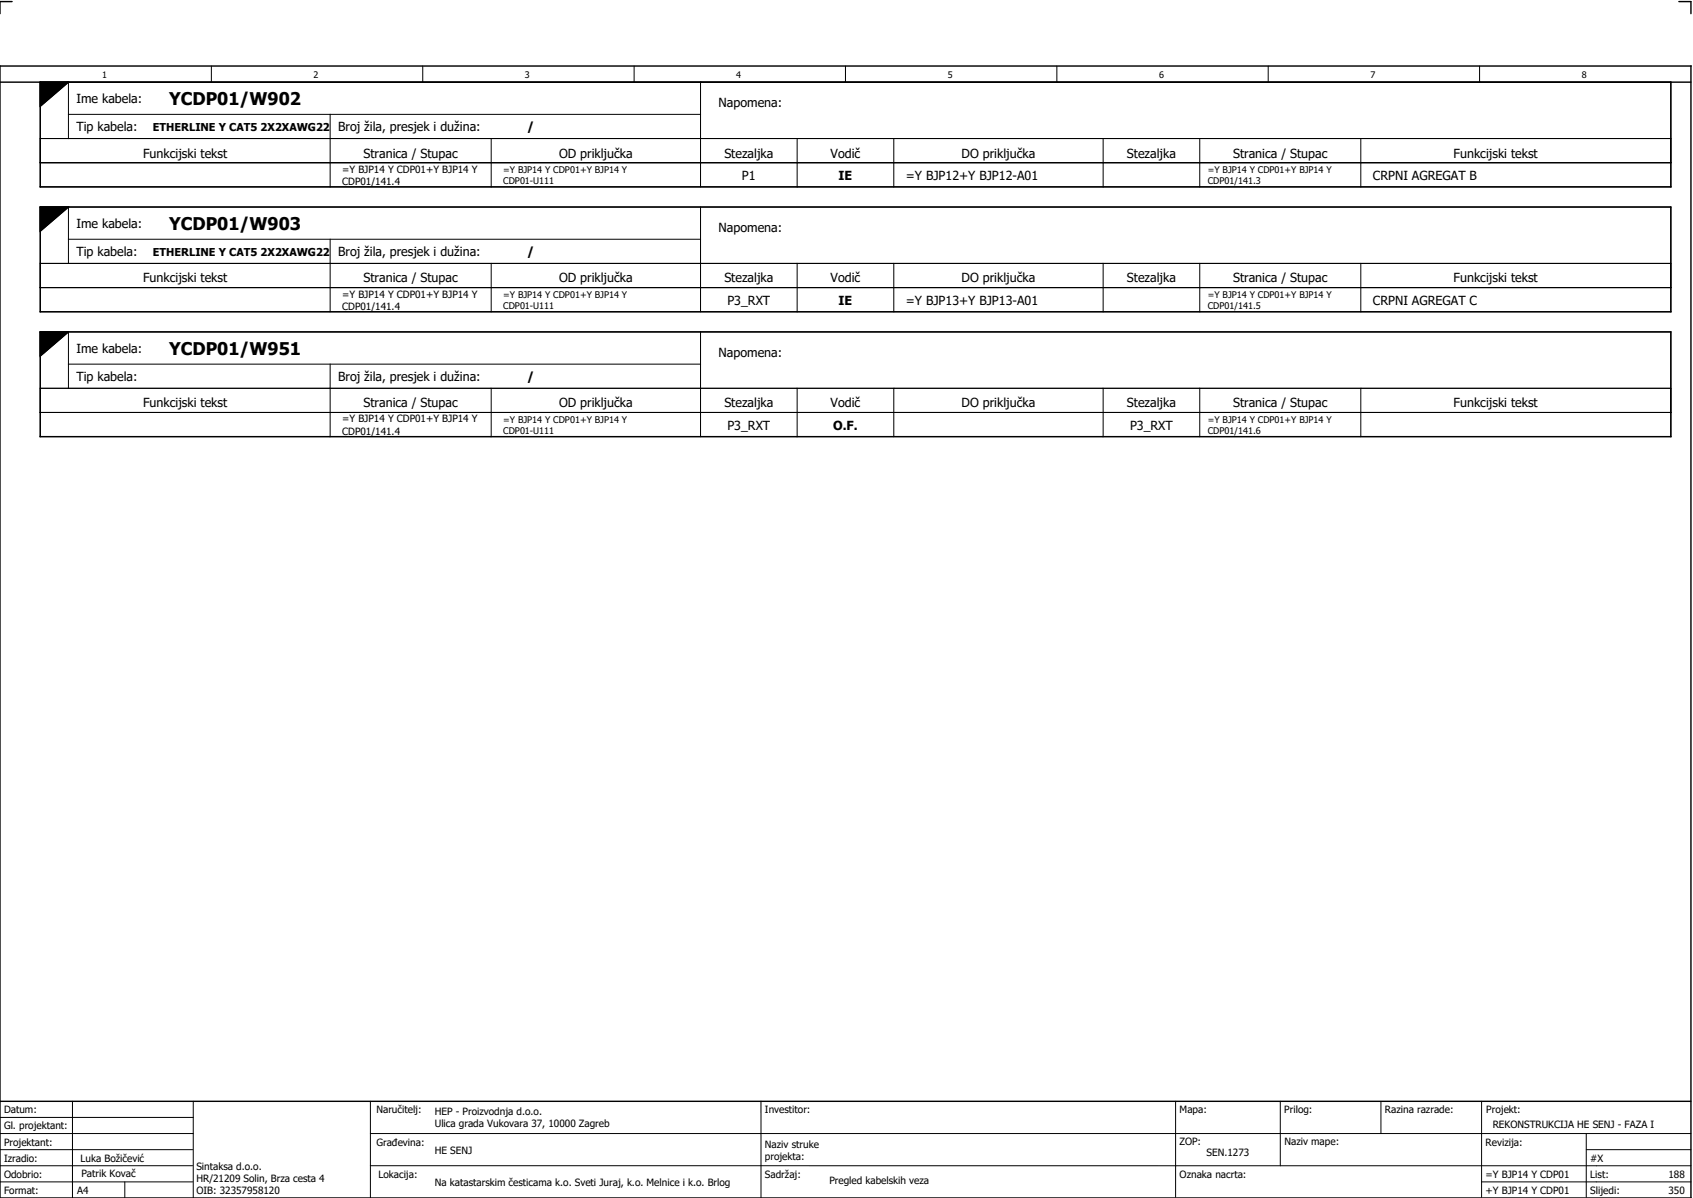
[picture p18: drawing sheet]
<svg xmlns="http://www.w3.org/2000/svg" width="421mm" height="297mm" viewBox="0 0 421 297" stroke-linecap="round" stroke-linejoin="round" font-family="sans-serif">
<defs><g id="words">
<g font-size="4.3">
<text x="42" y="26.1">YCDP01/W902</text>
<text x="42" y="57.1">YCDP01/W903</text>
<text x="42" y="88.1">YCDP01/W951</text>
</g>
<g font-size="3.1">
<text x="19" y="25.6">Ime kabela:</text>
<text x="178.5" y="26.5">Napomena:</text>
<text x="19" y="32.6">Tip kabela:</text>
<text x="84" y="32.6">Broj žila, presjek i dužina:</text>
<text x="130.9" y="32.6">/</text>
<text x="35.6" y="39.1">Funkcijski tekst</text>
<text x="90.3" y="39.1">Stranica / Stupac</text>
<text x="138.9" y="39.1">OD priključka</text>
<text x="179.9" y="39.1">Stezaljka</text>
<text x="206.3" y="39.1">Vodič</text>
<text x="238.9" y="39.1">DO priključka</text>
<text x="279.9" y="39.1">Stezaljka</text>
<text x="306.3" y="39.1">Stranica / Stupac</text>
<text x="361.1" y="39.1">Funkcijski tekst</text>
<text x="184.3" y="44.6">P1</text>
<text x="208.3" y="44.6">IE</text>
<text x="225" y="44.6">=Y BJP12+Y BJP12-A01</text>
<text x="341" y="44.6">CRPNI AGREGAT B</text>
<text x="19" y="56.6">Ime kabela:</text>
<text x="178.5" y="57.5">Napomena:</text>
<text x="19" y="63.6">Tip kabela:</text>
<text x="84" y="63.6">Broj žila, presjek i dužina:</text>
<text x="130.9" y="63.6">/</text>
<text x="35.6" y="70.1">Funkcijski tekst</text>
<text x="90.3" y="70.1">Stranica / Stupac</text>
<text x="138.9" y="70.1">OD priključka</text>
<text x="179.9" y="70.1">Stezaljka</text>
<text x="206.3" y="70.1">Vodič</text>
<text x="238.9" y="70.1">DO priključka</text>
<text x="279.9" y="70.1">Stezaljka</text>
<text x="306.3" y="70.1">Stranica / Stupac</text>
<text x="361.1" y="70.1">Funkcijski tekst</text>
<text x="180.7" y="75.6">P3_RXT</text>
<text x="208.3" y="75.6">IE</text>
<text x="225" y="75.6">=Y BJP13+Y BJP13-A01</text>
<text x="341" y="75.6">CRPNI AGREGAT C</text>
<text x="19" y="87.6">Ime kabela:</text>
<text x="178.5" y="88.5">Napomena:</text>
<text x="19" y="94.6">Tip kabela:</text>
<text x="84" y="94.6">Broj žila, presjek i dužina:</text>
<text x="130.9" y="94.6">/</text>
<text x="35.6" y="101.1">Funkcijski tekst</text>
<text x="90.3" y="101.1">Stranica / Stupac</text>
<text x="138.9" y="101.1">OD priključka</text>
<text x="179.9" y="101.1">Stezaljka</text>
<text x="206.3" y="101.1">Vodič</text>
<text x="238.9" y="101.1">DO priključka</text>
<text x="279.9" y="101.1">Stezaljka</text>
<text x="306.3" y="101.1">Stranica / Stupac</text>
<text x="361.1" y="101.1">Funkcijski tekst</text>
<text x="180.7" y="106.6">P3_RXT</text>
<text x="206.9" y="106.6">O.F.</text>
<text x="280.7" y="106.6">P3_RXT</text>
</g>
<g font-size="2.7">
<text x="38" y="32.5">ETHERLINE Y CAT5 2X2XAWG22</text>
<text x="38" y="63.5">ETHERLINE Y CAT5 2X2XAWG22</text>
</g>
<g font-size="2.5">
<text x="85" y="42.9">=Y BJP14 Y CDP01+Y BJP14 Y</text>
<text x="85" y="45.9">CDP01/141.4</text>
<text x="85" y="73.9">=Y BJP14 Y CDP01+Y BJP14 Y</text>
<text x="85" y="76.9">CDP01/141.4</text>
<text x="85" y="104.9">=Y BJP14 Y CDP01+Y BJP14 Y</text>
<text x="85" y="107.9">CDP01/141.4</text>
<text x="1" y="276.4">Datum:</text>
<text x="1" y="280.4">Gl. projektant:</text>
<text x="93.5" y="276.4">Naručitelj:</text>
<text x="108" y="276.9">HEP - Proizvodnja d.o.o.</text>
<text x="108" y="279.9">Ulica grada Vukovara 37, 10000 Zagreb</text>
<text x="190" y="276.4">Investitor:</text>
<text x="293" y="276.4">Mapa:</text>
<text x="319" y="276.4">Prilog:</text>
<text x="344" y="276.4">Razina razrade:</text>
<text x="369.2" y="276.3">Projekt:</text>
<text x="370.8" y="279.9">REKONSTRUKCIJA HE SENJ - FAZA I</text>
<text x="1" y="284.4">Projektant:</text>
<text x="93.5" y="284.4">Građevina:</text>
<text x="108" y="286.4">HE SENJ</text>
<text x="190" y="284.9">Naziv struke</text>
<text x="190" y="287.9">projekta:</text>
<text x="293" y="284.3">ZOP:</text>
<text x="299.7" y="286.9">SEN.1273</text>
<text x="319" y="284.3">Naziv mape:</text>
<text x="369" y="284.4">Revizija:</text>
<text x="1" y="288.4">Izradio:</text>
<text x="1" y="292.4">Odobrio:</text>
<text x="20" y="288.4">Luka Božičević</text>
<text x="20.2" y="292.3">Patrik Kovač</text>
<text x="48.8" y="290.4">Sintaksa d.o.o.</text>
<text x="48.8" y="293.4">HR/21209 Solin, Brza cesta 4</text>
<text x="94" y="292.4">Lokacija:</text>
<text x="190" y="292.4">Sadržaj:</text>
<text x="206" y="293.9">Pregled kabelskih veza</text>
<text x="293" y="292.4">Oznaka nacrta:</text>
<text x="369" y="292.4">=Y BJP14 Y CDP01</text>
<text x="395" y="292.4">List:</text>
<text x="395" y="288.4">#X</text>
<text x="414.4" y="292.4">188</text>
<text x="1" y="296.4">Format:</text>
<text x="19.2" y="296.4">A4</text>
<text x="48.8" y="296.4">OIB: 32357958120</text>
<text x="108" y="294.4">Na katastarskim česticama k.o. Sveti Juraj, k.o. Melnice i k.o. Brlog</text>
<text x="369" y="296.4">+Y BJP14 Y CDP01</text>
<text x="395" y="296.4">Slijedi:</text>
<text x="414.4" y="296.4">350</text>
</g>
<g font-size="2.3">
<text x="125" y="42.9">=Y BJP14 Y CDP01+Y BJP14 Y</text>
<text x="125" y="45.7">CDP01-U111</text>
<text x="300" y="42.9">=Y BJP14 Y CDP01+Y BJP14 Y</text>
<text x="300" y="45.7">CDP01/141.3</text>
<text x="125" y="73.9">=Y BJP14 Y CDP01+Y BJP14 Y</text>
<text x="125" y="76.7">CDP01-U111</text>
<text x="300" y="73.9">=Y BJP14 Y CDP01+Y BJP14 Y</text>
<text x="300" y="76.7">CDP01/141.5</text>
<text x="125" y="104.9">=Y BJP14 Y CDP01+Y BJP14 Y</text>
<text x="125" y="107.7">CDP01-U111</text>
<text x="300" y="104.9">=Y BJP14 Y CDP01+Y BJP14 Y</text>
<text x="300" y="107.7">CDP01/141.6</text>
</g>
<g font-size="2.2">
<text x="25.4" y="19.4">1</text>
<text x="77.9" y="19.4">2</text>
<text x="130.4" y="19.4">3</text>
<text x="182.9" y="19.4">4</text>
<text x="235.4" y="19.4">5</text>
<text x="287.9" y="19.4">6</text>
<text x="340.4" y="19.4">7</text>
<text x="392.9" y="19.4">8</text>
</g>
</g></defs>
<path d="M0 16.4h420v281h-420zM3 .4h-3v3M417 .4h3v3M0 20.4h420M10 20.4v26h405v-26M17 20.4l-7 6M10 51.4h405v26h-405zM17 51.4l-7 6M10 82.4h405v26h-405zM17 82.4l-7 6M0 273.4h420" fill="none" stroke="#000" stroke-width=".35"/>
<g fill="none" stroke="#000" stroke-width=".25">
<path d="M52.5 16.4v4M105 16.4v4M157.5 16.4v4M210 16.4v4M262.5 16.4v4M315 16.4v4M367.5 16.4v4M10 34.4h405M10 20.4h405v26h-405zM17 28.4h157M17 20.4v14M82 28.4v12"/>
<path d="M122 34.4v6M174 20.4v20M198 34.4v6M222 34.4v6M274 34.4v6M298 34.4v6M338 34.4v6M10 40.4h405M10 51.4h405v26h-405zM17 51.4v14M17 59.4h157M82 40.5v5.9"/>
<path d="M82 59.4v12M122 40.5v5.9M174 40.5v5.9M174 51.4v20M198 40.5v5.9M222 40.5v5.9M274 40.5v5.9M298 40.5v5.9M338 40.5v5.9M10 65.4h405M10 71.4h405M82 71.5v5.9"/>
<path d="M122 65.4v6M122 71.5v5.9M174 71.5v5.9M198 65.4v6M198 71.5v5.9M222 65.4v6M222 71.5v5.9M274 65.4v6M274 71.5v5.9M298 65.4v6M298 71.5v5.9M338 65.4v6"/>
<path d="M338 71.5v5.9M10 82.4h405v26h-405zM10 96.4h405M17 82.4v14M17 90.4h157M82 90.4v12M122 96.4v6M174 82.4v20M198 96.4v6M222 96.4v6M274 96.4v6M298 96.4v6"/>
<path d="M338 96.4v6M10 102.4h405M82 102.5v5.9M122 102.5v5.9M174 102.5v5.9M198 102.5v5.9M222 102.5v5.9M274 102.5v5.9M298 102.5v5.9M338 102.5v5.9M0 277.4h48M18 273.4v24"/>
<path d="M48 273.4v24M92 273.4v24M189 273.4v24M292 273.4v23.8M318 273.4v16M343 273.4v8M368 273.4v23.8M0 281.4h48M0 285.4h47.8M0 293.4h47.8M31 293.4v4M47.8 289.4h-47.8"/>
<path d="M92 281.4h328M92 289.4h328M368 293.4h52M394 285.4h26M394 281.4v15.8"/>
</g>
<path d="M10 20.4h7l-7 6zM10 51.4h7l-7 6zM10 82.4h7l-7 6z" fill="#000" stroke="#000" stroke-width=".25"/>
<use href="#words"/>
</svg>
